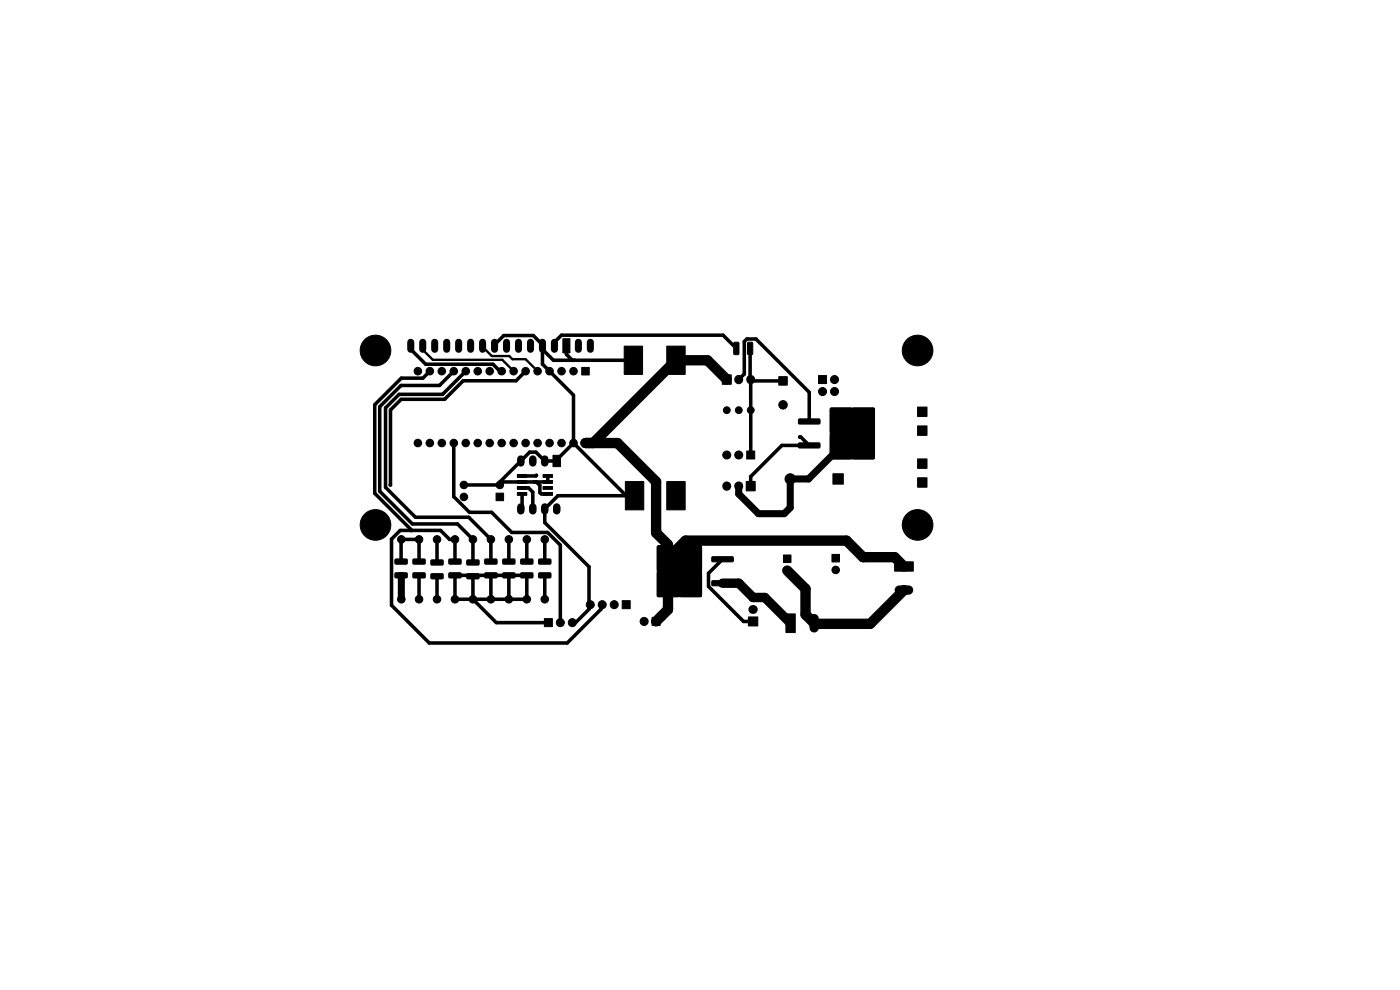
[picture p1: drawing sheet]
<svg xmlns="http://www.w3.org/2000/svg" width="297mm" height="210mm" viewBox="0 0 297 210" stroke-linecap="round" stroke-linejoin="round" font-family="sans-serif">
<g fill="#000" stroke="#000" stroke-width=".21">
<path d="M119.4 71.9h1.5v3h-1.5zM123.4 77.9h1.6v1.6h-1.6zM132.4 73.4h3.9v6h-3.9zM141.5 73.4h3.8v6h-3.8zM155.7 72.7l.8-.1 .3 .1v2.3l-.2 .2h-.7l-.2-.1zM158.6 72.7l.8-.1 .3 .1v2.3l-.2 .2h-.7l-.2-.1zM165.2 79.9h1.8v1.8h-1.8zM117.3 96.6h1.6v2.4h-1.6zM153.2 79.5h1.9v2h-1.9zM158.4 95.7h1.7v1.7h-1.7zM169.4 94l4.3-.1 .3 .2v.7l-.3 .2h-4.1l-.2-.2zM169.4 88.9h4.3l.3 .1v.7l-.3 .3h-4.1l-.2-.3z"/>
<path d="M173.6 79.7h1.7v1.7h-1.7zM176.2 86.6h4.4v5.1h-4.4zM176.2 92.2h4.4v5.1h-4.4zM176.2 86.6h9.3v10.7h-9.3zM181 86.6h4.5v5.1h-4.5zM181 92.2h4.5v5.1h-4.5zM194.7 86.4h2v2h-2zM194.7 97.4h2v2h-2zM194.7 90.4h2v2h-2zM83.8 118.6h2.5l.1 .2v.7l-.2 .2h-2.3l-.1-.3zM87.6 118.6h2.5l.1 .2v.7l-.2 .2h-2.3l-.1-.3zM91.5 118.8h2.4l.1 .2v.7l-.2 .2h-2.3l-.1-.3z"/>
<path d="M95.3 118.6h2.4l.1 .2v.7l-.2 .2h-2.3l-.1-.3zM99.1 118.8h2.4l.2 .2-.1 .7-.2 .2h-2.2l-.2-.3zM102.9 118.6h2.4l.2 .2-.1 .7-.2 .2h-2.2l-.2-.3zM105.2 104.6h1.6v1.6h-1.6zM106.7 118.6h2.4l.2 .2v.7l-.3 .2h-2.2l-.2-.3zM110.5 118.6h2.4l.2 .2v.7l-.3 .2h-2.2l-.2-.3zM109.8 104.5h2v.6h-2zM109.8 103.2h2v.6h-2zM109.8 101.9h2v.6h-2zM109.8 100.7h2v.6h-2zM114.3 118.6h2.4l.2 .2v.7l-.3 .2h-2.2l-.2-.3zM115.2 100.7h2v.6h-2z"/>
<path d="M115.2 101.9h2v.6h-2zM115.2 103.2h2v.6h-2zM115.2 104.5h2v.6h-2zM132.7 102.2h3.9v6h-3.9zM141.5 102.2h3.8v6h-3.8zM151.1 118.2l4.2-.1 .3 .1v.7l-.3 .3h-4.1l-.2-.3zM158.3 102.1h1.9v2h-1.9zM166.2 117.7h1.6v1.6h-1.6zM176.5 117.6h1.6v1.6h-1.6zM176.7 100.5h2.2v2.2h-2.2zM189.8 119.2h3.9v2h-3.9zM194.7 101.4h2v2h-2z"/>
<path d="M83.8 121.6l2.5-.1 .1 .2v.8l-.2 .1h-2.3l-.1-.2zM87.6 121.6l2.5-.1 .1 .2v.8l-.2 .1h-2.3l-.1-.2zM91.5 121.8l2.4-.1 .1 .2v.8l-.2 .1h-2.3l-.1-.2zM95.3 121.6l2.4-.1 .1 .2v.8l-.2 .1h-2.3l-.1-.2zM99.1 121.8l2.4-.1 .2 .2-.1 .8-.2 .1h-2.2l-.2-.2zM102.9 121.6l2.4-.1 .2 .2-.1 .8-.2 .1h-2.2l-.2-.2zM106.7 121.6l2.4-.1 .2 .2v.8l-.3 .1h-2.2l-.2-.2zM110.5 121.6l2.4-.1 .2 .2v.8l-.3 .1h-2.2l-.2-.2zM114.3 121.6l2.4-.1 .2 .2v.8l-.3 .1h-2.2l-.2-.2zM115.5 131.2h1.7v1.7h-1.7zM132 127.4h1.7v1.7h-1.7zM138.3 131h1.7v1.7h-1.7z"/>
<path d="M139.5 121.4h4.4v5.1h-4.4zM139.5 115.9h4.4v5.1h-4.4zM144.4 121.4h4.4v5.1h-4.4zM144.4 115.9h4.4v5.1h-4.4zM139.5 115.9h9.3v10.6h-9.3zM151.1 123.2h4.2l.3 .1v.7l-.3 .3h-4.1l-.2-.3zM158.8 130.9h2v1.9h-2zM166.7 130.2h2v4h-2z"/>
<circle cx="79.7" cy="74.4" r="3.2"/>
<circle cx="88.6" cy="78.7" r=".8"/>
<circle cx="91.2" cy="78.7" r=".8"/>
<circle cx="93.7" cy="78.7" r=".8"/>
<circle cx="96.3" cy="78.7" r=".8"/>
<circle cx="98.8" cy="78.7" r=".8"/>
<circle cx="101.3" cy="78.7" r=".8"/>
<circle cx="103.9" cy="78.7" r=".8"/>
<circle cx="106.4" cy="78.7" r=".8"/>
<circle cx="109" cy="78.7" r=".8"/>
<circle cx="111.5" cy="78.7" r=".8"/>
<circle cx="114" cy="78.7" r=".8"/>
<circle cx="116.6" cy="78.7" r=".8"/>
<circle cx="119.1" cy="78.7" r=".8"/>
<circle cx="121.7" cy="78.7" r=".8"/>
<circle cx="194.7" cy="74.4" r="3.2"/>
<circle cx="88.6" cy="94" r=".8"/>
<circle cx="91.2" cy="94" r=".8"/>
<circle cx="93.7" cy="94" r=".8"/>
<circle cx="96.3" cy="94" r=".8"/>
<circle cx="98.8" cy="94" r=".8"/>
<circle cx="101.3" cy="94" r=".8"/>
<circle cx="103.9" cy="94" r=".8"/>
<circle cx="106.4" cy="94" r=".8"/>
<circle cx="109" cy="94" r=".8"/>
<circle cx="111.5" cy="94" r=".8"/>
<circle cx="114" cy="94" r=".8"/>
<circle cx="116.6" cy="94" r=".8"/>
<circle cx="119.1" cy="94" r=".8"/>
<circle cx="121.7" cy="94" r=".8"/>
<circle cx="124.2" cy="94" r=".8"/>
<circle cx="154.2" cy="96.5" r=".85"/>
<circle cx="154.2" cy="87" r=".72"/>
<circle cx="156.7" cy="96.5" r=".85"/>
<circle cx="156.7" cy="87" r=".72"/>
<circle cx="159.3" cy="87" r=".72"/>
<circle cx="166.1" cy="85.9" r=".9"/>
<circle cx="169.7" cy="92.7" r=".3"/>
<circle cx="174.5" cy="83.1" r=".85"/>
<circle cx="177" cy="80.5" r=".85"/>
<circle cx="177" cy="83.1" r=".85"/>
<circle cx="79.7" cy="111.4" r="3.2"/>
<circle cx="82.8" cy="102.9" r=".3"/>
<circle cx="85.1" cy="114.4" r=".8"/>
<circle cx="88.9" cy="114.4" r=".8"/>
<circle cx="92.7" cy="114.4" r=".8"/>
<circle cx="96.5" cy="114.4" r=".8"/>
<circle cx="98.4" cy="102.9" r=".8"/>
<circle cx="98.4" cy="105.4" r=".8"/>
<circle cx="100.3" cy="114.4" r=".8"/>
<circle cx="104.1" cy="114.4" r=".8"/>
<circle cx="106" cy="102.9" r=".8"/>
<circle cx="107.9" cy="114.4" r=".8"/>
<circle cx="111.8" cy="114.4" r=".8"/>
<circle cx="113.8" cy="100.8" r=".3"/>
<circle cx="115.6" cy="114.4" r=".8"/>
<circle cx="167.6" cy="101.6" r="1.1"/>
<circle cx="194.7" cy="111.4" r="3.2"/>
<circle cx="85.1" cy="127.1" r=".8"/>
<circle cx="88.9" cy="127.1" r=".8"/>
<circle cx="92.7" cy="127.1" r=".8"/>
<circle cx="96.5" cy="127.1" r=".8"/>
<circle cx="100.3" cy="127.1" r=".8"/>
<circle cx="104.1" cy="127.1" r=".8"/>
<circle cx="107.9" cy="127.1" r=".8"/>
<circle cx="111.8" cy="127.1" r=".8"/>
<circle cx="115.6" cy="127.1" r=".8"/>
<circle cx="118.9" cy="132.1" r=".85"/>
<circle cx="121.4" cy="132.1" r=".85"/>
<circle cx="125.2" cy="128.3" r=".85"/>
<circle cx="127.8" cy="128.3" r=".85"/>
<circle cx="130.3" cy="128.3" r=".85"/>
<circle cx="136.7" cy="131.8" r=".85"/>
<circle cx="167" cy="121" r=".8"/>
<circle cx="177.3" cy="120.9" r=".8"/>
</g>
<path d="M156.7 80.5v.1M159.3 80.5v.1M154.2 103.1v.1M156.7 103.1v.1M159.7 129.3h.1M159.7 126.7h.1" fill="none" stroke="#000" stroke-width="1.9"/>
<path d="M141.7 129.3l-1.4 1.4M153.3 123.7h3.4l3.1 3h2.5l5.4 5.5M172.7 131.2v2M190.8 125.2h2" fill="none" stroke="#000" stroke-width="2"/>
<path d="M110.5 97.4v.8M113 97.4v.8M115.6 97.4v.8M110.5 107.5v.9M113 107.5v.9M115.6 107.5v.9M118.1 107.5v.9" fill="none" stroke="#000" stroke-width="1.6"/>
<g fill="none" stroke="#000" stroke-width="1.5">
<path d="M87.1 72.6v1.5M89.7 72.6v1.5M92.2 72.6v1.5M94.8 72.6v1.5M97.3 72.6v1.5M99.8 72.6v1.5M102.4 72.6v1.5M104.9 72.6v1.5M107.5 72.6v1.5M110 72.6v1.5M112.5 72.6v1.5M115.1 72.6v1.5"/>
<path d="M117.6 72.6v1.5M122.7 72.6v1.5M125.2 72.6v1.5M178.4 94.7l-6.9 6.9h-3.9v6.1l-1.2 1.3h-5.5l-4.2-4.2v-1.7M85.1 122.1v5"/>
</g>
<g fill="none" stroke="#000" stroke-width=".75">
<path d="M87.1 73.4v.7l3.2 3.2h14.3l1.5 1.4h.3M91.2 78.7l-1.5 1.5h-4.6l-5.6 5.7v18.7l7.9 7.9M96.3 78.7l-3.1 3.1h-8.1l-4.5 4.5v17.9l6.9 6.9h9.6l3.2 3.3v4.9M98.8 78.7l-4.9 5h-9.2l-2.9 2.8v16.9l6.3 6.3h11.3l4.7 4.7v4.7M102.4 73.4v.2M104.9 73.4v-.3l2-1.9h6.2l2 1.9v4.1l6.6 6.6v10.2M111.5 78.7l-2 2.1h-11.2l-4 3.9h-9.2l-2.3 2.3v15.9M115.1 74.1l2.3 2.3h17M117.6 73.4v-.8l1.5-1.5h34.3l2.8 2.8M120.2 73.4v1.8l1.2 1.2M159.1 73.9v6.5l.4 .4h6.6M96.3 94v11.4l3.3 3.3h4.7l4.3 4.2h7.6l2.7 2.7v16.5"/>
<path d="M121.7 94l-3.6 3.5v.3h-2.5l-1.9-1.9h-1.3l-6.4 6.3v.7M121.7 94l11.1 11.2M156.7 80.5l1.2-1.2v-6.8l.5-.6h2l11.3 11.3v6.2M159.3 87h.1M159.3 80.5v16M159.3 96.5h.1M169.7 92.7h.2l1.8 1.8h-5.8l-6.6 6.6v2M85.1 119.1v-4.7h3.8v4.7M92.7 114.4v4.9M96.5 119.1v-4.7h-1.1l-1.9-1.9h-8.6l-1.8 1.9v14l8 8h29.2l7.2-7.2v-.7l.3-.2M98.4 102.9h7.6M107.9 114.4v4.7"/>
<path d="M110.8 103.5h1.3l.9 .9v3.6M110.8 104.8v2.9l-.3 .3M111.8 114.4v4.7M113.8 102.2l.7 .8v1.5l.3 .3h1.4M113.8 100.8l-.1 .2h-2.9M115.6 114.4v4.7M116.2 101v1.2h-9.5l-.7 .7M134.6 105.2h-16.2l-2.8 2.8v2.9l9.4 9.3v9l-2.9 2.9h-.7M153.3 118.6l-3 3v2.8l7.4 7.4h2.1M88.9 122.1v5M92.7 122.2v4.9M96.5 122.1h15.3v5h-15.3z"/>
<path d="M100.3 122.2v4.9l5 5h11M104.1 122.1v5M107.9 122.1v5M115.6 122.1v5M125.2 128.3l-.2 .2"/>
</g>
<path d="M124.2 94h6.8l8.2 8.2v10.8l2.5 2.5v2.9l3.7-3.7h34.2l3.5 3.5h6.7l2 2M154.2 80.5l-4.1-4.1h-6.7l-17.6 17.6M141.7 124v5.3l-2.5 2.5M167 121l3.9 3.9v5.5l1.9 1.9h11.8l7.2-7.1" fill="none" stroke="#000" stroke-width="2.2"/>
<path d="M89.7 73.4v.8l2.1 2.1h14.8l2.4 2.4M102.4 73.6l1.9 1.9h3.7l.7 .7h2.8l2.5 2.5" fill="none" stroke="#000" stroke-width=".5"/>
</svg>
